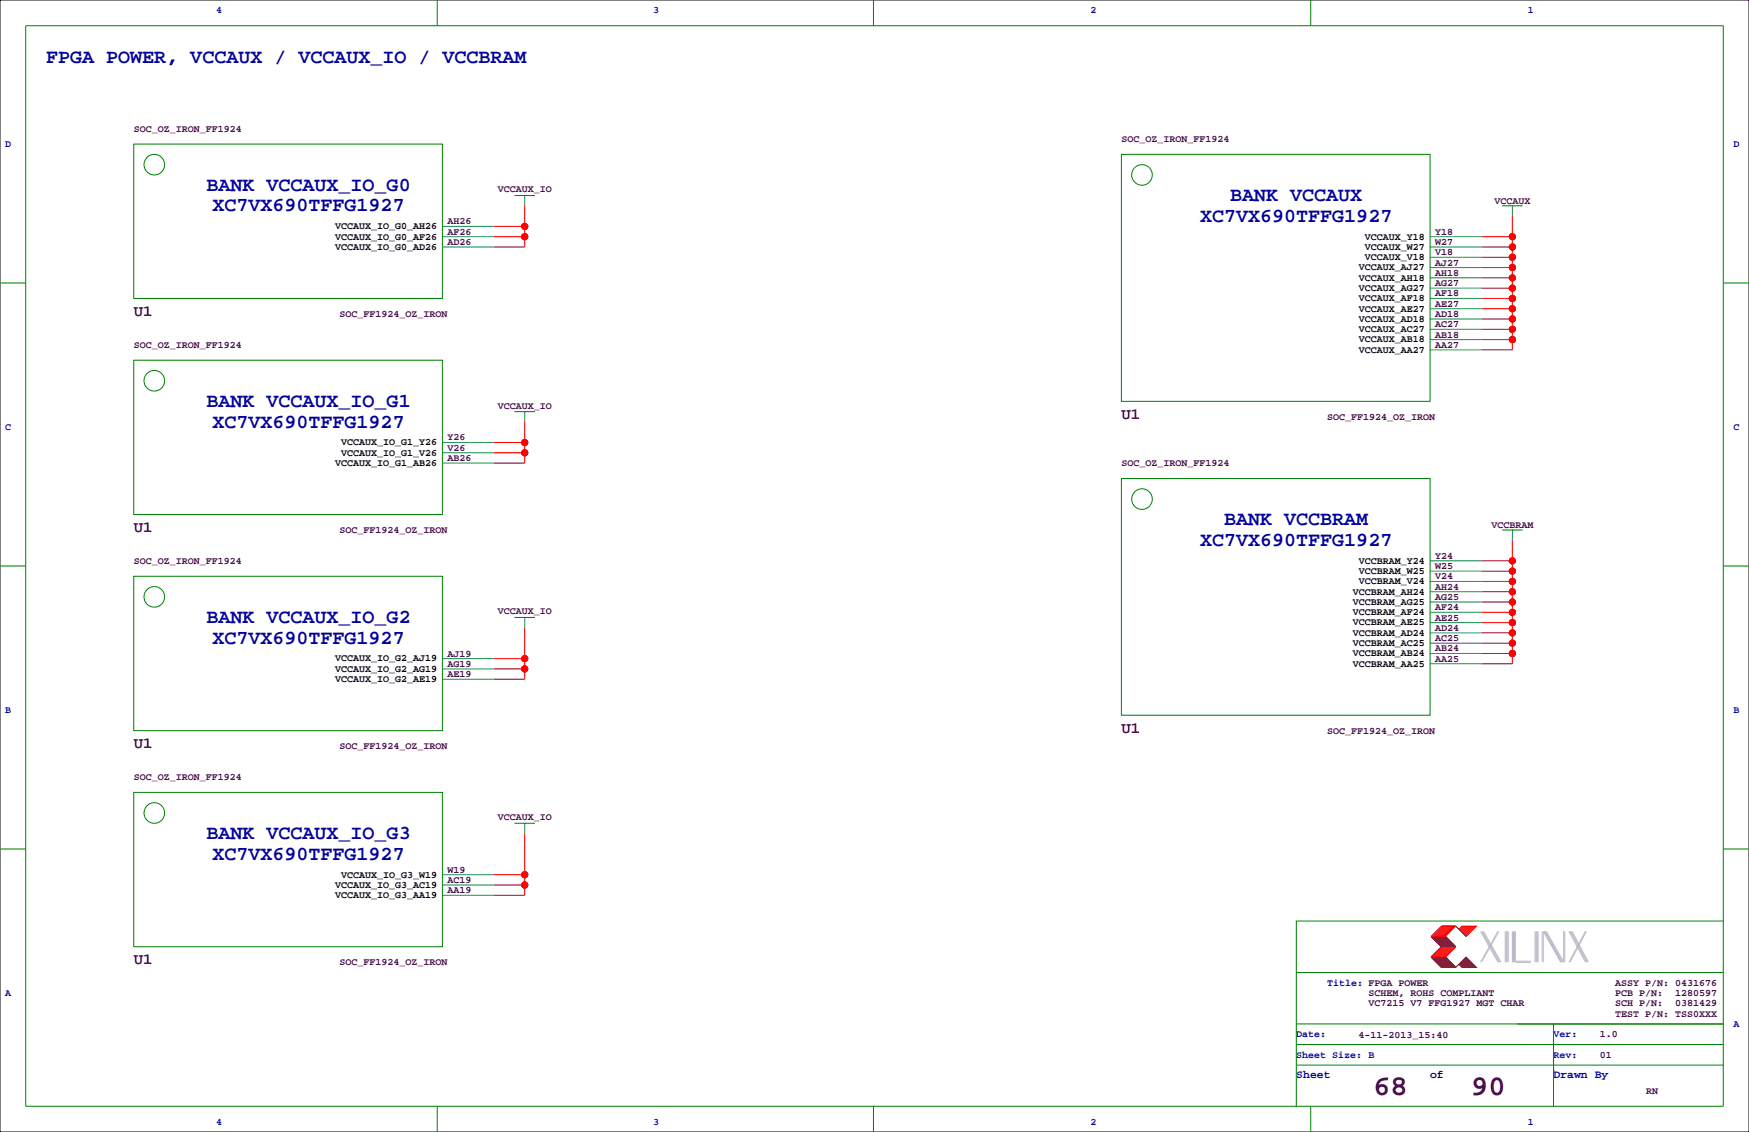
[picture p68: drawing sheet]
<svg xmlns="http://www.w3.org/2000/svg" width="432mm" height="279mm" viewBox="0 0 432 279" stroke-linecap="round" stroke-linejoin="round" font-family="sans-serif">
<defs><g id="words">
<g font-size="7.1" fill="#400040">
<text x="339.1" y="270.3">68</text>
<text x="363.2" y="270.3">90</text>
</g>
<g font-size="4.9" fill="#0000a0">
<text x="11.4" y="15.5">FPGA POWER, VCCAUX / VCCAUX_IO / VCCBRAM</text>
<text x="51" y="47.1">BANK VCCAUX_IO_G0</text>
<text x="52.5" y="52.2">XC7VX690TFFG1927</text>
<text x="303.7" y="49.6">BANK VCCAUX</text>
<text x="296.3" y="54.7">XC7VX690TFFG1927</text>
<text x="51" y="100.4">BANK VCCAUX_IO_G1</text>
<text x="52.5" y="105.5">XC7VX690TFFG1927</text>
<text x="302.3" y="129.7">BANK VCCBRAM</text>
<text x="296.3" y="134.7">XC7VX690TFFG1927</text>
<text x="51" y="153.8">BANK VCCAUX_IO_G2</text>
<text x="52.5" y="158.9">XC7VX690TFFG1927</text>
<text x="51" y="207.1">BANK VCCAUX_IO_G3</text>
<text x="52.5" y="212.2">XC7VX690TFFG1927</text>
</g>
<g font-size="3.9" fill="#400040">
<text x="33" y="77.9">U1</text>
<text x="276.9" y="103.3">U1</text>
<text x="33" y="131.3">U1</text>
<text x="33" y="184.6">U1</text>
<text x="276.9" y="180.8">U1</text>
<text x="33" y="238">U1</text>
</g>
<g font-size="2.8" fill="#0000a0">
<text x="320" y="266.1">Sheet</text>
<text x="353.1" y="266.1">of</text>
<text x="383.5" y="266.1">Drawn By</text>
</g>
<g font-size="2.5" fill="#0000a0">
<text x="53.3" y="3.3">4</text>
<text x="161.3" y="3.3">3</text>
<text x="269.2" y="3.3">2</text>
<text x="377.2" y="3.3">1</text>
<text x="1.3" y="36.3">D</text>
<text x="428" y="36.3">D</text>
<text x="1.3" y="106.2">C</text>
<text x="428" y="106.2">C</text>
<text x="1.3" y="176">B</text>
<text x="428" y="176">B</text>
<text x="1.3" y="245.9">A</text>
<text x="327.7" y="243.3">Title: FPGA POWER</text>
<text x="320" y="256">Date:</text>
<text x="383.5" y="256">Ver:</text>
<text x="428" y="253.5">A</text>
<text x="320" y="261.1">Sheet Size: B</text>
<text x="383.5" y="261.1">Rev:</text>
<text x="53.3" y="277.6">4</text>
<text x="161.3" y="277.6">3</text>
<text x="269.2" y="277.6">2</text>
<text x="377.2" y="277.6">1</text>
</g>
<g font-size="2.5" fill="#400040">
<text x="33" y="32.5">SOC_OZ_IRON_FF1924</text>
<text x="276.9" y="35.1">SOC_OZ_IRON_FF1924</text>
<text x="122.9" y="47.5">VCCAUX_IO</text>
<text x="368.9" y="50.3">VCCAUX</text>
<text x="110.5" y="57.9">AF26</text>
<text x="110.5" y="55.4">AH26</text>
<text x="354.3" y="57.9">Y18</text>
<text x="110.5" y="60.5">AD26</text>
<text x="354.3" y="65.5">AJ27</text>
<text x="354.3" y="63">V18</text>
<text x="354.3" y="60.5">W27</text>
<text x="354.3" y="70.6">AG27</text>
<text x="354.3" y="68.1">AH18</text>
<text x="354.3" y="75.7">AE27</text>
<text x="354.3" y="73.2">AF18</text>
<text x="83.8" y="78.2">SOC_FF1924_OZ_IRON</text>
<text x="354.3" y="83.3">AB18</text>
<text x="354.3" y="80.8">AC27</text>
<text x="354.3" y="78.2">AD18</text>
<text x="33" y="85.9">SOC_OZ_IRON_FF1924</text>
<text x="354.3" y="85.9">AA27</text>
<text x="122.9" y="100.8">VCCAUX_IO</text>
<text x="327.7" y="103.6">SOC_FF1924_OZ_IRON</text>
<text x="110.5" y="113.8">AB26</text>
<text x="110.5" y="111.3">V26</text>
<text x="110.5" y="108.7">Y26</text>
<text x="276.9" y="115.1">SOC_OZ_IRON_FF1924</text>
<text x="83.8" y="131.6">SOC_FF1924_OZ_IRON</text>
<text x="368.2" y="130.3">VCCBRAM</text>
<text x="354.3" y="137.9">Y24</text>
<text x="33" y="139.2">SOC_OZ_IRON_FF1924</text>
<text x="354.3" y="143">V24</text>
<text x="354.3" y="140.5">W25</text>
<text x="354.3" y="148.1">AG25</text>
<text x="354.3" y="145.5">AH24</text>
<text x="122.9" y="151.6">VCCAUX_IO</text>
<text x="354.3" y="155.7">AD24</text>
<text x="354.3" y="153.2">AE25</text>
<text x="354.3" y="150.6">AF24</text>
<text x="354.3" y="160.8">AB24</text>
<text x="354.3" y="158.2">AC25</text>
<text x="110.5" y="167.1">AE19</text>
<text x="110.5" y="164.6">AG19</text>
<text x="110.5" y="162.1">AJ19</text>
<text x="354.3" y="163.3">AA25</text>
<text x="83.8" y="184.9">SOC_FF1924_OZ_IRON</text>
<text x="327.7" y="181.1">SOC_FF1924_OZ_IRON</text>
<text x="33" y="192.5">SOC_OZ_IRON_FF1924</text>
<text x="122.9" y="202.4">VCCAUX_IO</text>
<text x="110.5" y="215.4">W19</text>
<text x="110.5" y="220.5">AA19</text>
<text x="110.5" y="217.9">AC19</text>
<text x="83.8" y="238.3">SOC_FF1924_OZ_IRON</text>
<text x="337.8" y="245.9">SCHEM, ROHS COMPLIANT</text>
<text x="398.8" y="243.3">ASSY P/N: 0431676</text>
<text x="398.8" y="245.9">PCB P/N:</text>
<text x="413.6" y="245.9">1280597</text>
<text x="337.8" y="248.4">VC7215 V7 FFG1927 MGT CHAR</text>
<text x="398.8" y="248.4">SCH P/N:</text>
<text x="398.8" y="251">TEST P/N: TSS0XXX</text>
<text x="413.6" y="248.4">0381429</text>
<text x="335.4" y="256.3">4-11-2013_15:40</text>
<text x="395" y="256">1.0</text>
<text x="395" y="261.1">01</text>
<text x="406.4" y="270">RN</text>
</g>
<g font-size="2.5">
<text x="82.8" y="59.1">VCCAUX_IO_G0_AF26</text>
<text x="82.8" y="56.6">VCCAUX_IO_G0_AH26</text>
<text x="337" y="59.1">VCCAUX_Y18</text>
<text x="82.8" y="61.7">VCCAUX_IO_G0_AD26</text>
<text x="337" y="64.2">VCCAUX_V18</text>
<text x="337" y="61.7">VCCAUX_W27</text>
<text x="335.5" y="71.8">VCCAUX_AG27</text>
<text x="335.5" y="69.3">VCCAUX_AH18</text>
<text x="335.5" y="66.7">VCCAUX_AJ27</text>
<text x="335.5" y="76.9">VCCAUX_AE27</text>
<text x="335.5" y="74.4">VCCAUX_AF18</text>
<text x="335.5" y="82">VCCAUX_AC27</text>
<text x="335.5" y="79.4">VCCAUX_AD18</text>
<text x="335.5" y="87.1">VCCAUX_AA27</text>
<text x="335.5" y="84.5">VCCAUX_AB18</text>
<text x="84.2" y="112.5">VCCAUX_IO_G1_V26</text>
<text x="84.2" y="109.9">VCCAUX_IO_G1_Y26</text>
<text x="82.8" y="115">VCCAUX_IO_G1_AB26</text>
<text x="335.5" y="141.7">VCCBRAM_W25</text>
<text x="335.5" y="139.1">VCCBRAM_Y24</text>
<text x="334" y="149.3">VCCBRAM_AG25</text>
<text x="334" y="146.7">VCCBRAM_AH24</text>
<text x="335.5" y="144.2">VCCBRAM_V24</text>
<text x="334" y="154.4">VCCBRAM_AE25</text>
<text x="334" y="151.8">VCCBRAM_AF24</text>
<text x="334" y="162">VCCBRAM_AB24</text>
<text x="334" y="159.4">VCCBRAM_AC25</text>
<text x="334" y="156.9">VCCBRAM_AD24</text>
<text x="82.8" y="165.8">VCCAUX_IO_G2_AG19</text>
<text x="82.8" y="163.3">VCCAUX_IO_G2_AJ19</text>
<text x="334" y="164.5">VCCBRAM_AA25</text>
<text x="82.8" y="168.3">VCCAUX_IO_G2_AE19</text>
<text x="82.8" y="221.7">VCCAUX_IO_G3_AA19</text>
<text x="82.8" y="219.1">VCCAUX_IO_G3_AC19</text>
<text x="84.2" y="216.6">VCCAUX_IO_G3_W19</text>
</g>
</g></defs>
<path d="M0 0h431.8v279.4h-431.8z" fill="none" stroke="#000" stroke-width=".25"/>
<g fill="none" stroke="#f00" stroke-width=".25">
<path d="M121.9 55.9h7.6M121.9 58.4h7.6M129.5 50.8v10.2h-7.6M365.8 58.4h7.6M373.4 53.3v33.1h-7.6M365.8 61h7.6M365.8 63.5h7.6M365.8 73.7h7.6M365.8 71.1h7.6M365.8 68.6h7.6M365.8 66h7.6M365.8 78.7h7.6"/>
<path d="M365.8 76.2h7.6M365.8 83.8h7.6M365.8 81.3h7.6M121.9 109.2h7.6M121.9 111.8h7.6M129.5 104.1v10.2h-7.6M365.8 138.4h7.6M373.4 133.3v30.5h-7.6M129.5 154.9v12.7h-7.6M365.8 158.8h7.6M365.8 148.6h7.6M365.8 143.5h7.6"/>
<path d="M365.8 141h7.6M365.8 146h7.6M365.8 156.2h7.6M365.8 153.7h7.6M365.8 151.1h7.6M121.9 165.1h7.6M121.9 162.6h7.6M365.8 161.3h7.6M121.9 215.9h7.6M121.9 218.4h7.6M129.5 205.7v15.3h-7.6M355.9 233.7l-2.6 2.5h3.6l2.5-2.5"/>
<path d="M355.9 228.6h3.5l-2.5 2.5h-3.6zM356.1 233.7l-2.5 2.5M356.1 228.6l-2.5 2.5M356.4 233.7l-2.6 2.5M356.4 228.6l-2.6 2.5M356.6 233.7l-2.5 2.5M356.6 228.6l-2.5 2.5M356.9 233.7l-2.6 2.5M356.9 228.6l-2.6 2.5M357.1 233.7l-2.5 2.5M357.1 228.6l-2.5 2.5M357.4 233.7l-2.6 2.5"/>
<path d="M357.4 228.6l-2.6 2.5M357.6 233.7l-2.5 2.5M357.6 228.6l-2.5 2.5M357.9 233.7l-2.6 2.5M357.9 228.6l-2.6 2.5M358.1 233.7l-2.5 2.5M358.1 228.6l-2.5 2.5M358.4 233.7l-2.5 2.5M358.4 228.6l-2.5 2.5M358.6 233.7l-2.5 2.5M358.6 228.6l-2.5 2.5M358.9 233.7l-2.5 2.5"/>
<path d="M358.9 228.6l-2.5 2.5M359.2 233.7l-2.6 2.5M359.2 228.6l-2.6 2.5M360.2 229.4l.7-.8h3.6l-2.6 2.5M361.2 228.6l-.8 .8M361.4 228.6l-1 1M361.7 228.6l-1 1M361.9 228.6l-1.2 1.3M362.2 228.6l-1.3 1.3M362.5 228.6l-1.6 1.5M362.7 228.6l-1.5 1.5M363 228.6l-1.8 1.8"/>
<path d="M363.2 228.6l-1.8 1.8M363.5 228.6l-2.1 2M363.7 228.6l-2 2M364 228.6l-2.3 2.3M364.2 228.6l-2.3 2.3"/>
<circle cx="129.5" cy="55.9" r=".76"/>
<circle cx="129.5" cy="58.4" r=".76"/>
<circle cx="373.4" cy="58.4" r=".76"/>
<circle cx="373.4" cy="66" r=".76"/>
<circle cx="373.4" cy="78.7" r=".76"/>
<circle cx="373.4" cy="61" r=".76"/>
<circle cx="373.4" cy="73.7" r=".76"/>
<circle cx="373.4" cy="68.6" r=".76"/>
<circle cx="373.4" cy="71.1" r=".76"/>
<circle cx="373.4" cy="76.2" r=".76"/>
<circle cx="373.4" cy="63.5" r=".76"/>
<circle cx="373.4" cy="81.3" r=".76"/>
<circle cx="373.4" cy="83.8" r=".76"/>
<circle cx="129.5" cy="109.2" r=".76"/>
<circle cx="129.5" cy="111.8" r=".76"/>
<circle cx="373.4" cy="138.4" r=".76"/>
<circle cx="373.4" cy="151.1" r=".76"/>
<circle cx="373.4" cy="141" r=".76"/>
<circle cx="373.4" cy="153.7" r=".76"/>
<circle cx="373.4" cy="146" r=".76"/>
<circle cx="373.4" cy="158.7" r=".76"/>
<circle cx="373.4" cy="148.6" r=".76"/>
<circle cx="373.4" cy="143.5" r=".76"/>
<circle cx="373.4" cy="156.2" r=".76"/>
<circle cx="129.5" cy="165.1" r=".76"/>
<circle cx="129.5" cy="162.6" r=".76"/>
<circle cx="373.4" cy="161.3" r=".76"/>
<circle cx="129.5" cy="215.9" r=".76"/>
<circle cx="129.5" cy="218.4" r=".76"/>
</g>
<g fill="#f00" stroke="#f00" stroke-width=".25">
<circle cx="373.4" cy="158.7" r=".76"/>
<circle cx="373.4" cy="161.3" r=".76"/>
<circle cx="373.4" cy="156.2" r=".76"/>
<circle cx="373.4" cy="153.7" r=".76"/>
<circle cx="373.4" cy="151.1" r=".76"/>
<circle cx="373.4" cy="148.6" r=".76"/>
<circle cx="373.4" cy="138.4" r=".76"/>
<circle cx="373.4" cy="141" r=".76"/>
<circle cx="373.4" cy="143.5" r=".76"/>
<circle cx="373.4" cy="146" r=".76"/>
<circle cx="129.5" cy="55.9" r=".76"/>
<circle cx="129.5" cy="58.4" r=".76"/>
<circle cx="129.5" cy="215.9" r=".76"/>
<circle cx="129.5" cy="218.4" r=".76"/>
<circle cx="373.4" cy="83.8" r=".76"/>
<circle cx="373.4" cy="81.3" r=".76"/>
<circle cx="373.4" cy="76.2" r=".76"/>
<circle cx="373.4" cy="78.7" r=".76"/>
<circle cx="373.4" cy="66" r=".76"/>
<circle cx="373.4" cy="68.6" r=".76"/>
<circle cx="373.4" cy="71.1" r=".76"/>
<circle cx="373.4" cy="73.7" r=".76"/>
<circle cx="373.4" cy="63.5" r=".76"/>
<circle cx="373.4" cy="58.4" r=".76"/>
<circle cx="373.4" cy="61" r=".76"/>
<circle cx="129.5" cy="165.1" r=".76"/>
<circle cx="129.5" cy="162.6" r=".76"/>
<circle cx="129.5" cy="109.2" r=".76"/>
<circle cx="129.5" cy="111.8" r=".76"/>
</g>
<g fill="none" stroke="#008080" stroke-width=".25">
<path d="M109.2 58.4h12.7M109.2 55.9h12.7M129.5 48.3v2.5M353.1 58.4h12.7M373.4 50.8v2.5M109.2 61h12.7M353.1 61h12.7M353.1 78.7h12.7M353.1 76.2h12.7M353.1 73.7h12.7M353.1 71.1h12.7M353.1 68.6h12.7"/>
<path d="M353.1 66h12.7M353.1 63.5h12.7M353.1 86.4h12.7M353.1 83.8h12.7M353.1 81.3h12.7M109.2 114.3h12.7M109.2 111.8h12.7M109.2 109.2h12.7M129.5 101.6v2.5M353.1 138.4h12.7M373.4 130.8v2.5M129.5 152.4v2.5"/>
<path d="M353.1 158.8h12.7M353.1 156.2h12.7M353.1 153.7h12.7M353.1 151.1h12.7M353.1 148.6h12.7M353.1 146h12.7M353.1 143.5h12.7M353.1 141h12.7M109.2 167.6h12.7M109.2 165.1h12.7M109.2 162.6h12.7M353.1 163.8h12.7"/>
<path d="M353.1 161.3h12.7M109.2 218.4h12.7M109.2 215.9h12.7M129.5 203.2v2.5M109.2 221h12.7"/>
</g>
<g fill="none" stroke="#008000" stroke-width=".25">
<path d="M6.3 6.4h419.1v266.6h-419.1zM107.9 0v6.4M215.6 0v6.4M323.6 0v6.4M33 35.6h76.2v38.1h-76.2zM276.9 38.1h76.2v61h-76.2zM127 48.3h5.1M129.5 48.3h.1M370.8 50.8h5.1M373.4 50.8h.1M0 69.8h6.3M425.4 69.8h6.4"/>
<path d="M33 88.9h76.2v38.1h-76.2zM127 101.6h5.1M129.5 101.6h.1M276.9 118.1h76.2v58.4h-76.2zM0 139.7h6.3M370.8 130.8h5.1M373.4 130.8h.1M425.4 139.7h6.4M33 142.2h76.2v38.1h-76.2zM127 152.4h5.1M129.5 152.4h.1M33 195.6h76.2v38.1h-76.2z"/>
<path d="M0 209.5h6.3M127 203.2h5.1M129.5 203.2h.1M425.4 209.5h6.4M425.4 227.3h-105.4v35.6M320 257.8h105.4M320 252.7h105.4M320 240h105.4M383.5 252.7v20.3M107.9 273v6.4M215.6 273v6.4M320 262.9v10.1"/>
<path d="M320 262.9h105.4M323.6 273v6.4M383.5 264.2h.1"/>
<circle cx="38.1" cy="40.6" r="2.54"/>
<circle cx="281.9" cy="43.2" r="2.54"/>
<circle cx="38.1" cy="94" r="2.54"/>
<circle cx="281.9" cy="123.2" r="2.54"/>
<circle cx="38.1" cy="147.3" r="2.54"/>
<circle cx="38.1" cy="200.7" r="2.54"/>
</g>
<g fill="none" stroke="#800000" stroke-width=".25">
<path d="M353.3 236.2l2.6 2.6h3.5M353.3 231.1l2.6 2.6M353.6 231.1l2.5 2.6M353.6 236.2l2.5 2.6M353.8 231.1l2.6 2.6M353.8 236.2l2.6 2.6M354.1 231.1l2.5 2.6M354.1 236.2l2.5 2.6M354.3 231.1l2.6 2.6M354.3 236.2l2.6 2.6M354.6 231.1l2.5 2.6M354.6 236.2l2.5 2.6"/>
<path d="M354.8 231.1l2.6 2.6M354.8 236.2l2.6 2.6M355.1 231.1l2.5 2.6M355.1 236.2l2.5 2.6M355.3 231.1l2.6 2.6M355.3 236.2l2.6 2.6M355.6 231.1l2.5 2.6M355.6 236.2l2.5 2.6M355.9 231.1l2.5 2.6M355.9 236.2l2.5 2.6M356.1 231.1l2.5 2.6M356.1 236.2l2.5 2.6"/>
<path d="M356.4 231.1l2.5 2.6M356.4 236.2l2.5 2.6M356.6 231.1l2.6 2.6M356.6 236.2l2.6 2.6M356.9 231.1l2.5 2.6M356.9 236.2l2.5 2.6M359.4 228.6l2.5 2.5M360.2 238l.7 .8h3.6l-2.6-2.6-2.5 2.6M360.4 237.7l1 1.1M360.4 238l.8 .8M360.7 237.5l1.2 1.3M360.7 237.7l1 1.1"/>
<path d="M360.9 237.2l1.6 1.6M360.9 237.5l1.3 1.3M361.2 237l1.8 1.8M361.2 237.2l1.5 1.6M361.4 236.7l2.1 2.1M361.4 237l1.8 1.8M361.7 236.5l2.3 2.3M361.7 236.7l2 2.1M361.9 236.5l2.3 2.3"/>
</g>
<g fill="none" stroke="#c0c0c0" stroke-width=".25">
<path d="M365.5 229.9l4.3 7.6M365.8 229.9l4.3 7.6M366 229.9l4.3 7.6M366.3 229.9l4.3 7.6M369.8 229.9l-4.3 7.6M370.1 229.9l-4.3 7.6M371.6 229.9v7.6M371.9 229.9v7.6M372.1 229.9v7.6M372.4 229.9v7.6M373.4 229.9v7.6M373.6 229.9v7.6"/>
<path d="M373.9 229.9v7.6M374.1 229.9v7.6h3.9M374.1 237.2h3.9M379 229.9v7.6M379.2 229.9v7.6M379.5 229.9v7.6M379.7 229.9v7.6M380.7 229.9v7.6M381 237.5v-7.6l4.3 7.6M381.3 229.9l4.3 7.6M381.5 229.9l4.3 7.6M381.8 229.9l4.3 7.6v-7.6"/>
<path d="M386.3 229.9v7.6M387.3 229.9l4.1 7.6M387.6 229.9l4.1 7.6M387.9 229.9l4 7.6M388.1 229.9l4.1 7.6M391.4 229.9l-4.1 7.6M391.7 229.9l-4.1 7.6"/>
</g>
<use href="#words"/>
</svg>
